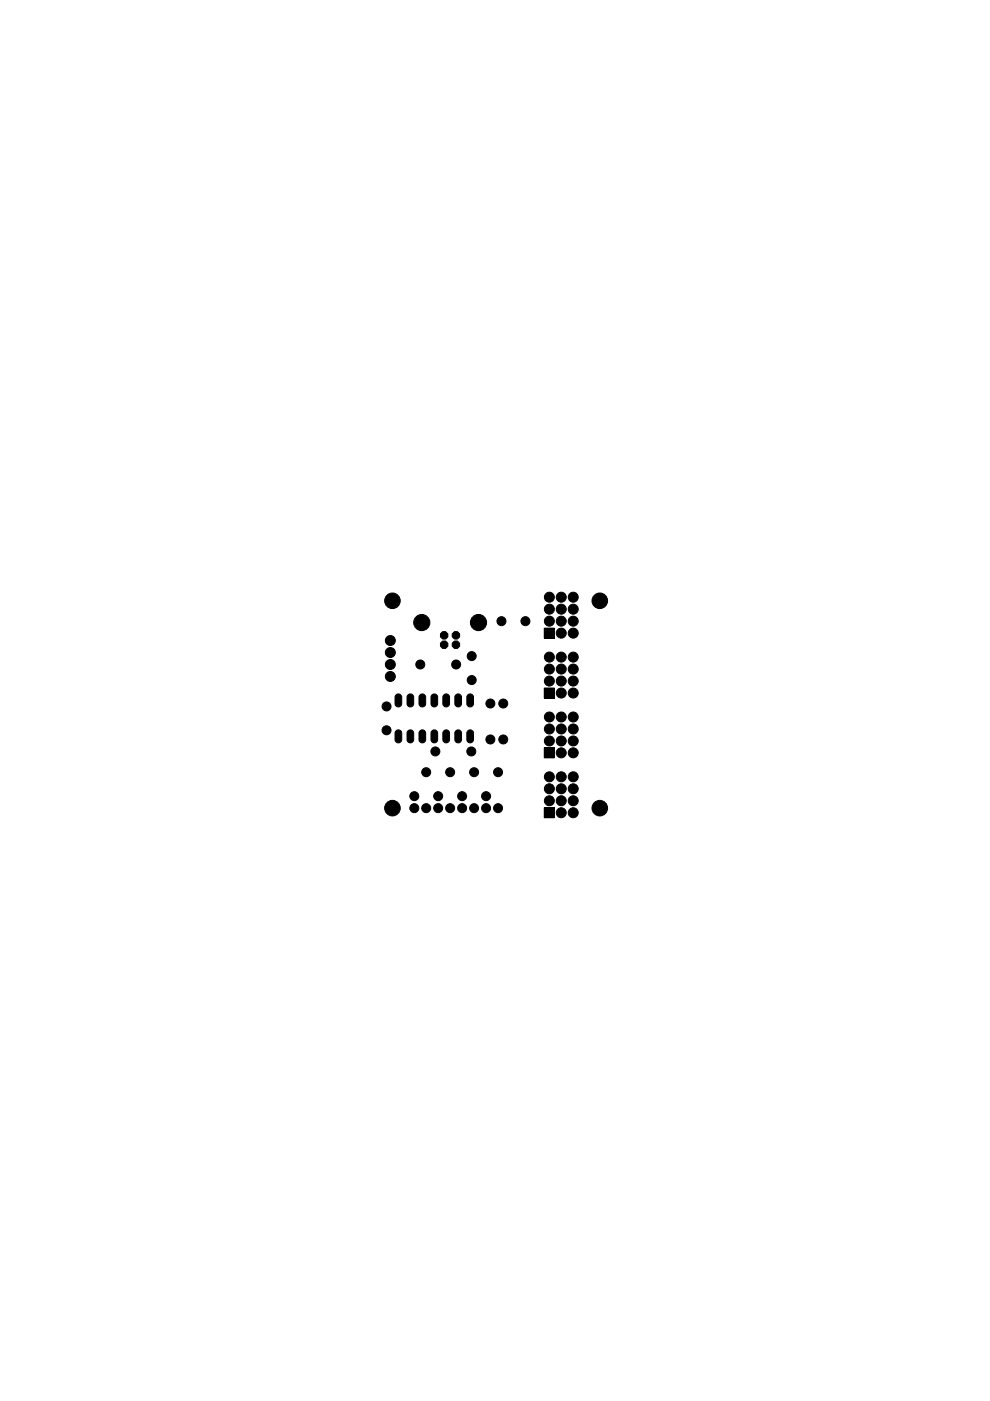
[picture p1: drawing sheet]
<svg xmlns="http://www.w3.org/2000/svg" width="210mm" height="297mm" viewBox="0 0 210 297" stroke-linecap="round" stroke-linejoin="round" font-family="sans-serif">
<g fill="#000" stroke="#000" stroke-width=".21">
<circle cx="82.8" cy="138.3" r="1.06"/>
<circle cx="82.8" cy="135.8" r="1.06"/>
<circle cx="83.2" cy="127.4" r="1.65"/>
<circle cx="89.4" cy="132" r="1.71"/>
<circle cx="100" cy="139.1" r=".95"/>
<circle cx="101.5" cy="132" r="1.71"/>
<circle cx="106.3" cy="131.7" r=".95"/>
<circle cx="111.4" cy="131.7" r=".95"/>
<circle cx="116.5" cy="131.7" r="1.06"/>
<circle cx="116.5" cy="129.2" r="1.06"/>
<circle cx="116.5" cy="126.6" r="1.06"/>
<circle cx="116.5" cy="139.3" r="1.06"/>
<circle cx="119" cy="129.2" r="1.06"/>
<circle cx="119" cy="139.3" r="1.06"/>
<circle cx="119" cy="131.7" r="1.06"/>
<circle cx="119" cy="126.6" r="1.06"/>
<circle cx="119" cy="134.2" r="1.06"/>
<circle cx="121.5" cy="129.2" r="1.06"/>
<circle cx="121.5" cy="131.7" r="1.06"/>
<circle cx="121.5" cy="126.6" r="1.06"/>
<circle cx="121.5" cy="134.2" r="1.06"/>
<circle cx="121.5" cy="139.3" r="1.06"/>
<circle cx="127.2" cy="127.4" r="1.65"/>
<circle cx="82" cy="149.8" r=".95"/>
<circle cx="82" cy="154.8" r=".95"/>
<circle cx="82.8" cy="143.4" r="1.06"/>
<circle cx="82.8" cy="140.9" r="1.06"/>
<circle cx="89.1" cy="140.9" r=".95"/>
<circle cx="92.3" cy="159.3" r=".95"/>
<circle cx="96.7" cy="140.9" r=".95"/>
<circle cx="99.9" cy="159.3" r=".95"/>
<circle cx="100" cy="144.2" r=".95"/>
<circle cx="104" cy="149.2" r=".95"/>
<circle cx="104" cy="156.8" r=".95"/>
<circle cx="106.7" cy="149.2" r=".95"/>
<circle cx="106.7" cy="156.8" r=".95"/>
<circle cx="116.5" cy="141.9" r="1.06"/>
<circle cx="116.5" cy="144.4" r="1.06"/>
<circle cx="116.5" cy="157.1" r="1.06"/>
<circle cx="116.5" cy="154.6" r="1.06"/>
<circle cx="116.5" cy="152" r="1.06"/>
<circle cx="119" cy="146.9" r="1.06"/>
<circle cx="119" cy="154.6" r="1.06"/>
<circle cx="119" cy="141.9" r="1.06"/>
<circle cx="119" cy="144.4" r="1.06"/>
<circle cx="119" cy="159.6" r="1.06"/>
<circle cx="119" cy="157.1" r="1.06"/>
<circle cx="119" cy="152" r="1.06"/>
<circle cx="121.5" cy="157.1" r="1.06"/>
<circle cx="121.5" cy="154.6" r="1.06"/>
<circle cx="121.5" cy="146.9" r="1.06"/>
<circle cx="121.5" cy="159.6" r="1.06"/>
<circle cx="121.5" cy="141.9" r="1.06"/>
<circle cx="121.5" cy="144.4" r="1.06"/>
<circle cx="121.5" cy="152" r="1.06"/>
<circle cx="83.2" cy="171.3" r="1.65"/>
<circle cx="87.8" cy="171.3" r=".95"/>
<circle cx="87.8" cy="168.8" r=".95"/>
<circle cx="90.4" cy="163.7" r=".95"/>
<circle cx="90.4" cy="171.3" r=".95"/>
<circle cx="92.9" cy="168.8" r=".95"/>
<circle cx="92.9" cy="171.3" r=".95"/>
<circle cx="95.4" cy="171.3" r=".95"/>
<circle cx="95.4" cy="163.7" r=".95"/>
<circle cx="98" cy="168.8" r=".95"/>
<circle cx="98" cy="171.3" r=".95"/>
<circle cx="100.5" cy="171.3" r=".95"/>
<circle cx="100.5" cy="163.7" r=".95"/>
<circle cx="103.1" cy="168.8" r=".95"/>
<circle cx="103.1" cy="171.3" r=".95"/>
<circle cx="105.6" cy="171.3" r=".95"/>
<circle cx="105.6" cy="163.7" r=".95"/>
<circle cx="116.5" cy="169.8" r="1.06"/>
<circle cx="116.5" cy="167.2" r="1.06"/>
<circle cx="116.5" cy="164.7" r="1.06"/>
<circle cx="119" cy="167.2" r="1.06"/>
<circle cx="119" cy="172.3" r="1.06"/>
<circle cx="119" cy="169.8" r="1.06"/>
<circle cx="119" cy="164.7" r="1.06"/>
<circle cx="121.5" cy="172.3" r="1.06"/>
<circle cx="121.5" cy="167.2" r="1.06"/>
<circle cx="121.5" cy="164.7" r="1.06"/>
<circle cx="121.5" cy="169.8" r="1.06"/>
<circle cx="127.2" cy="171.3" r="1.65"/>
</g>
<g fill="#000" stroke="#000" stroke-width=".21">
<path d="M115.4 133.2h2.1v2.1h-2.1zM83.9 155a.71 .71 0 0 1 .8-.2 .71 .71 0 0 1 .5 .6v1.5a.72 .72 0 0 1-.7 .6 .72 .72 0 0 1-.7-.6v-1.5zM83.9 147.4a.71 .71 0 0 1 .8-.3 .71 .71 0 0 1 .5 .6v1.6a.72 .72 0 0 1-.7 .6 .72 .72 0 0 1-.7-.6v-1.6zM86.4 155a.71 .71 0 0 1 .8-.2 .71 .71 0 0 1 .5 .6v1.5a.72 .72 0 0 1-.7 .6 .72 .72 0 0 1-.7-.6v-1.5zM86.4 147.4a.71 .71 0 0 1 .8-.3 .71 .71 0 0 1 .5 .6v1.6a.72 .72 0 0 1-.7 .6 .72 .72 0 0 1-.7-.6v-1.6zM89 155a.71 .71 0 0 1 .7-.2 .71 .71 0 0 1 .6 .6v1.5a.72 .72 0 0 1-.8 .6 .72 .72 0 0 1-.7-.6v-1.5zM89 147.4a.71 .71 0 0 1 .7-.3 .71 .71 0 0 1 .6 .6v1.6a.72 .72 0 0 1-.8 .6 .72 .72 0 0 1-.7-.6v-1.6zM91.5 155a.71 .71 0 0 1 .8-.2 .71 .71 0 0 1 .5 .6v1.5a.72 .72 0 0 1-.7 .6 .72 .72 0 0 1-.7-.6v-1.5zM91.5 147.4a.71 .71 0 0 1 .8-.3 .71 .71 0 0 1 .5 .6v1.6a.72 .72 0 0 1-.7 .6 .72 .72 0 0 1-.7-.6v-1.6zM94 155a.71 .71 0 0 1 .8-.2 .71 .71 0 0 1 .5 .6v1.5a.72 .72 0 0 1-.7 .6 .72 .72 0 0 1-.7-.6v-1.5zM94 147.4a.71 .71 0 0 1 .8-.3 .71 .71 0 0 1 .5 .6v1.6a.72 .72 0 0 1-.7 .6 .72 .72 0 0 1-.7-.6v-1.6zM96.6 155a.71 .71 0 0 1 .7-.2 .71 .71 0 0 1 .6 .6v1.5a.72 .72 0 0 1-.8 .6 .72 .72 0 0 1-.7-.6v-1.5z"/>
<path d="M96.6 147.4a.71 .71 0 0 1 .7-.3 .71 .71 0 0 1 .6 .6v1.6a.72 .72 0 0 1-.8 .6 .72 .72 0 0 1-.7-.6v-1.6zM99.1 155a.71 .71 0 0 1 .8-.2 .71 .71 0 0 1 .5 .6v1.5a.72 .72 0 0 1-.7 .6 .72 .72 0 0 1-.7-.6v-1.5zM99.1 147.4a.71 .71 0 0 1 .8-.3 .71 .71 0 0 1 .5 .6v1.6a.72 .72 0 0 1-.7 .6 .72 .72 0 0 1-.7-.6v-1.6zM115.4 158.6h2.1v2.1h-2.1zM115.4 145.9h2.1v2.1h-2.1zM115.4 171.3h2.1v2.1h-2.1z"/>
<circle cx="94.2" cy="136.7" r=".85"/>
<circle cx="94.2" cy="134.7" r=".85"/>
<circle cx="96.7" cy="136.7" r=".85"/>
<circle cx="96.7" cy="134.7" r=".85"/>
</g>
</svg>
